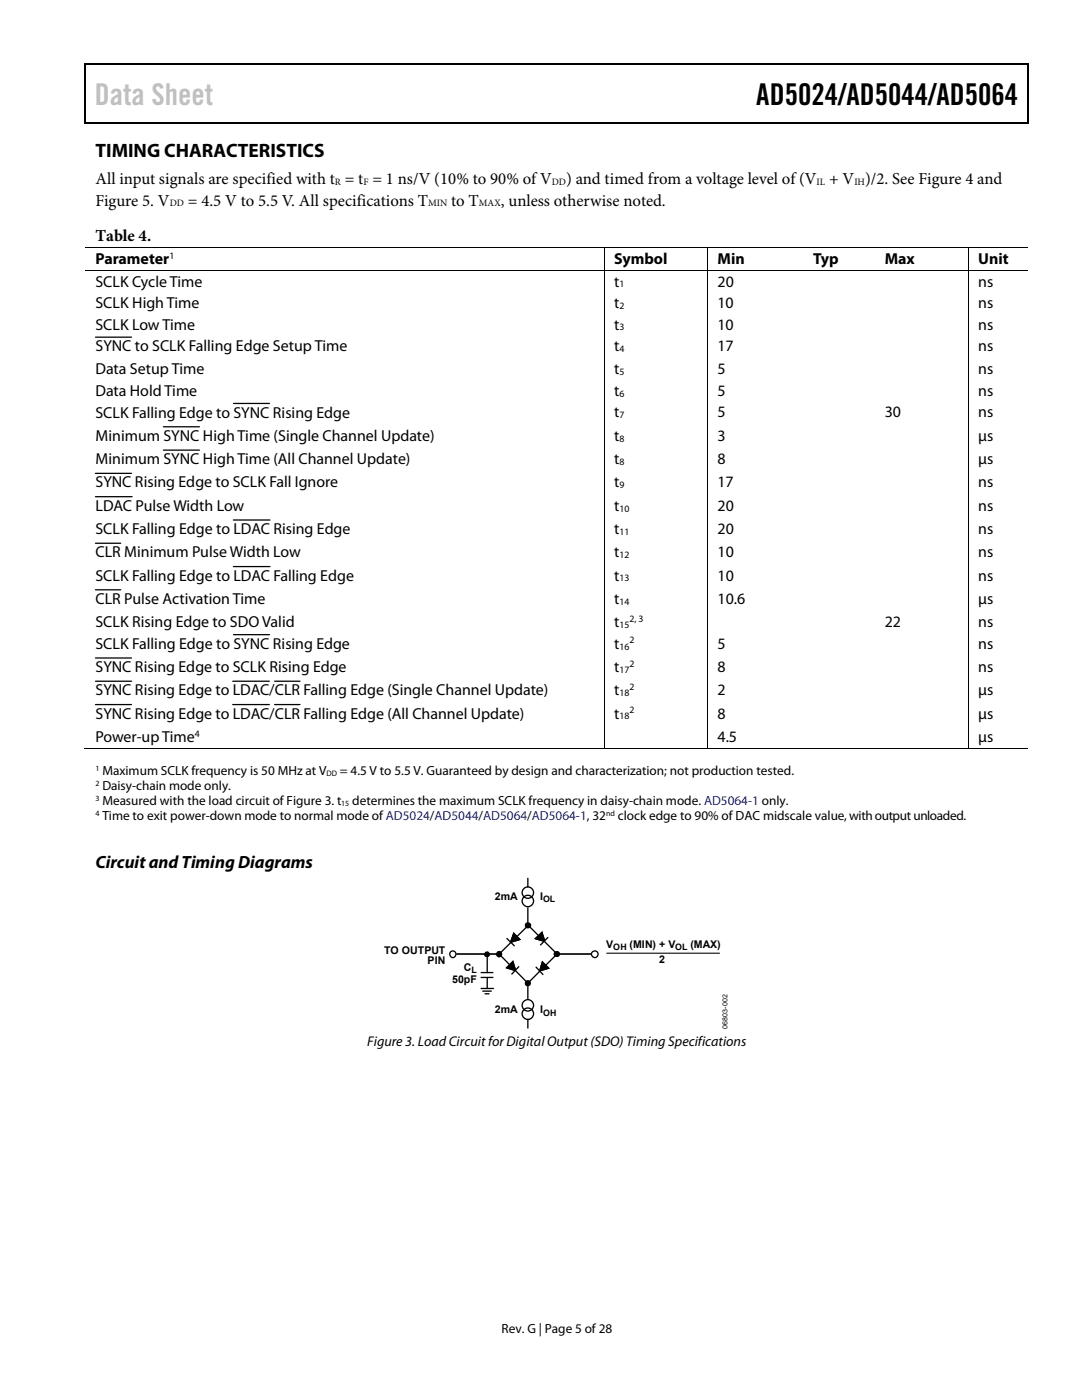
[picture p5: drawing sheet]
<svg xmlns="http://www.w3.org/2000/svg" width="216mm" height="279mm" viewBox="0 0 216 279" stroke-linecap="round" stroke-linejoin="round" font-family="sans-serif">
<defs><g id="words">
<text font-size="6" fill="#c0c0c0" x="18.9" y="21">Data Sheet</text>
<text font-size="6" x="150.9" y="21">AD5024/AD5044/AD5064</text>
<text font-size="3.9" x="19" y="31.3">TIMING CHARACTERISTICS</text>
<text font-size="3.5" x="19" y="173.2">Circuit and Timing Diagrams</text>
<g font-size="3.3">
<text x="19" y="41">Figure 5. V</text>
<text x="19" y="36.8">All input signals are specified with t = t = 1 ns/V (10% to 90% of V</text>
<text x="37.5" y="41">= 4.5 V to 5.5 V. All specifications T</text>
<text x="90" y="41">to T</text>
<text x="99.9" y="41">, unless otherwise noted.</text>
<text x="113" y="36.8">) and timed from a voltage level of (V</text>
<text x="165.4" y="36.8">+ V )/2. See Figure 4 and</text>
<text x="19.1" y="48.2">Table 4.</text>
</g>
<g font-size="3.2">
<text x="19" y="52.7">Parameter</text>
<text x="122.5" y="52.7">Symbol</text>
<text x="143.2" y="52.7">Min</text>
<text x="162.2" y="52.7">Typ</text>
<text x="176.5" y="52.7">Max</text>
<text x="195.2" y="52.7">Unit</text>
<text x="19" y="57.2">SCLK Cycle Time</text>
<text x="122.5" y="57.2">t</text>
<text x="143.2" y="57.2">20</text>
<text x="195.2" y="57.2">ns</text>
<text x="19" y="61.5">SCLK High Time</text>
<text x="19" y="65.8">SCLK Low Time</text>
<text x="122.5" y="61.5">t</text>
<text x="122.5" y="65.8">t</text>
<text x="143.2" y="61.5">10</text>
<text x="143.2" y="65.8">10</text>
<text x="195.2" y="61.5">ns</text>
<text x="195.2" y="65.8">ns</text>
<text x="19" y="70.1">SYNC to SCLK Falling Edge Setup Time</text>
<text x="122.5" y="70.1">t</text>
<text x="143.2" y="70.1">17</text>
<text x="195.2" y="70.1">ns</text>
<text x="19" y="74.7">Data Setup Time</text>
<text x="122.5" y="74.7">t</text>
<text x="143.2" y="74.7">5</text>
<text x="195.2" y="74.7">ns</text>
<text x="19" y="79">Data Hold Time</text>
<text x="19" y="83.3">SCLK Falling Edge to SYNC Rising Edge</text>
<text x="122.5" y="83.3">t</text>
<text x="122.5" y="79">t</text>
<text x="143.2" y="79">5</text>
<text x="143.2" y="83.3">5</text>
<text x="176.5" y="83.3">30</text>
<text x="195.2" y="83.3">ns</text>
<text x="195.2" y="79">ns</text>
<text x="19" y="88">Minimum SYNC High Time (Single Channel Update)</text>
<text x="122.5" y="88">t</text>
<text x="143.2" y="88">3</text>
<text x="195.2" y="88">μs</text>
<text x="19" y="92.6">Minimum SYNC High Time (All Channel Update)</text>
<text x="122.5" y="92.6">t</text>
<text x="143.2" y="92.6">8</text>
<text x="195.2" y="92.6">μs</text>
<text x="19" y="97.3">SYNC Rising Edge to SCLK Fall Ignore</text>
<text x="19" y="101.9">LDAC Pulse Width Low</text>
<text x="122.5" y="101.9">t</text>
<text x="122.5" y="97.3">t</text>
<text x="143.2" y="97.3">17</text>
<text x="143.2" y="101.9">20</text>
<text x="195.2" y="97.3">ns</text>
<text x="195.2" y="101.9">ns</text>
<text x="19" y="106.6">SCLK Falling Edge to LDAC Rising Edge</text>
<text x="122.5" y="106.6">t</text>
<text x="143.2" y="106.6">20</text>
<text x="195.2" y="106.6">ns</text>
<text x="19" y="111.2">CLR Minimum Pulse Width Low</text>
<text x="122.5" y="111.2">t</text>
<text x="143.2" y="111.2">10</text>
<text x="195.2" y="111.2">ns</text>
<text x="19" y="115.9">SCLK Falling Edge to LDAC Falling Edge</text>
<text x="122.5" y="115.9">t</text>
<text x="143.2" y="115.9">10</text>
<text x="195.2" y="115.9">ns</text>
<text x="19" y="120.5">CLR Pulse Activation Time</text>
<text x="19" y="125.2">SCLK Rising Edge to SDO Valid</text>
<text x="122.5" y="120.5">t</text>
<text x="122.5" y="125.2">t</text>
<text x="143.2" y="120.5">10.6</text>
<text x="176.5" y="125.2">22</text>
<text x="195.2" y="125.2">ns</text>
<text x="195.2" y="120.5">μs</text>
<text x="19" y="129.5">SCLK Falling Edge to SYNC Rising Edge</text>
<text x="122.5" y="129.5">t</text>
<text x="143.2" y="129.5">5</text>
<text x="195.2" y="129.5">ns</text>
<text x="19" y="134.1">SYNC Rising Edge to SCLK Rising Edge</text>
<text x="122.5" y="134.1">t</text>
<text x="143.2" y="134.1">8</text>
<text x="195.2" y="134.1">ns</text>
<text x="19" y="138.8">SYNC Rising Edge to LDAC/CLR Falling Edge (Single Channel Update)</text>
<text x="19" y="143.4">SYNC Rising Edge to LDAC/CLR Falling Edge (All Channel Update)</text>
<text x="122.5" y="138.7">t</text>
<text x="122.5" y="143.4">t</text>
<text x="143.2" y="138.7">2</text>
<text x="143.2" y="143.4">8</text>
<text x="195.2" y="138.7">μs</text>
<text x="195.2" y="143.4">μs</text>
<text x="19" y="148.1">Power-up Time</text>
<text x="143.2" y="148.1">4.5</text>
<text x="195.2" y="148.1">μs</text>
</g>
<text font-size="2.8" x="73.3" y="208.9">Figure 3. Load Circuit for DigitalOutput (SDO) Timing Specifications</text>
<g font-size="2.6">
<text x="20.4" y="154.7">Maximum SCLK frequency is 50 MHz at V</text>
<text x="67.8" y="154.7">= 4.5 V to 5.5 V. Guaranteed by design and characterization; not production tested.</text>
<text x="20.4" y="157.7">Daisy-chain mode only.</text>
<text x="20.4" y="160.7">Measured with the load circuit of Figure 3. t</text>
<text x="70.3" y="160.7">determines the maximum SCLK frequency in daisy-chain mode. AD5064-1 only.</text>
<text x="20.4" y="163.7">Time to exit power-down mode to normal mode of AD5024/AD5044/AD5064/AD5064-1, 32</text>
<text x="123.3" y="163.7">clock edge to 90% of DAC midscale value, with output unloaded.</text>
<text x="100.1" y="266">Rev. G | Page 5 of 28</text>
</g>
<g font-size="2.1" fill="#010101">
<text x="98.8" y="179.5">2mA</text>
<text x="107.8" y="179.5">I</text>
<text x="76.6" y="190.3">TO OUTPUT</text>
<text x="85.3" y="192.4">PIN</text>
<text x="90.3" y="196.2">50pF</text>
<text x="92.6" y="193.7">C</text>
<text x="98.8" y="202.2">2mA</text>
<text x="107.8" y="202.2">I</text>
</g>
<g font-size="2.1">
<text x="120.9" y="189.1">V</text>
<text x="125.6" y="189.1">(MIN) + V</text>
<text x="137.8" y="189.1">(MAX)</text>
<text x="131.5" y="192.2">2</text>
</g>
<g font-size="1.9">
<text x="33.9" y="41.2">DD</text>
<text x="66.8" y="36.9">R</text>
<text x="72.5" y="36.9">F</text>
<text x="85.4" y="41.2">MIN</text>
<text x="95.6" y="41.2">MAX</text>
<text x="110.1" y="36.9">DD</text>
<text x="162.9" y="36.9">IL</text>
<text x="170.5" y="36.9">IH</text>
<text x="33.8" y="51.7">1</text>
<text x="123.6" y="57.4">1</text>
<text x="123.6" y="61.7">2</text>
<text x="123.6" y="66">3</text>
<text x="123.6" y="70.3">4</text>
<text x="123.6" y="74.9">5</text>
<text x="123.6" y="79.2">6</text>
<text x="123.6" y="83.5">7</text>
<text x="123.6" y="88.1">8</text>
<text x="123.6" y="92.8">8</text>
<text x="123.6" y="97.4">9</text>
<text x="123.6" y="102.1">10</text>
<text x="123.6" y="106.7">11</text>
<text x="123.6" y="111.4">12</text>
<text x="123.6" y="116">13</text>
<text x="123.6" y="120.7">14</text>
<text x="123.6" y="125.3">15</text>
<text x="125.6" y="124.1">2, 3</text>
<text x="123.6" y="129.6">16</text>
<text x="125.6" y="128.4">2</text>
<text x="123.6" y="134.3">17</text>
<text x="125.6" y="133.1">2</text>
<text x="125.6" y="137.7">2</text>
<text x="123.6" y="138.9">18</text>
<text x="123.6" y="143.6">18</text>
<text x="125.6" y="142.3">2</text>
<text x="38.9" y="147">4</text>
</g>
<g font-size="1.8" fill="#010101">
<text x="108.4" y="180.1">OL</text>
<text x="94.1" y="194.2">L</text>
<text x="108.4" y="202.8">OH</text>
</g>
<g font-size="1.8">
<text x="122.4" y="189.7">OH</text>
<text x="134.7" y="189.7">OL</text>
</g>
<g font-size="1.6">
<text x="19" y="153.8">1</text>
<text x="65.1" y="154.9">DD</text>
<text x="19" y="156.8">2</text>
<text x="19" y="159.8">3</text>
<text x="68.1" y="160.9">15</text>
<text x="19" y="162.8">4</text>
<text x="120.9" y="162.8">nd</text>
</g>
<text font-size="1.4" fill="#010101" x="145.2" y="205.3" transform="rotate(-90 145.2 205.3)">06803-002</text>
</g></defs>
<path d="M16.9 12.7h.2v1h-.2zM205.1 12.7h.2v1h-.2zM205.1 12.7h.2v.3h-.2zM82.3 24.4h.2v.3h-.2zM205.1 24.4h.2v.3h-.2z" fill="#000"/>
<g fill="none" stroke="#000" stroke-width=".25">
<path d="M16.9 12.8h188.2M17 13.7v11M205.2 13.7v11M205.1 24.5h-188.2M19 67.3h7.2M19 94.5h7.2M19 99.1h7.4M32.6 85.2h7.2M32.6 89.8h7.2M46.6 80.5h7.2M19 108.4h5.1M19 117.7h5.1"/>
<path d="M46.6 103.8h7.3M46.6 113.1h7.3M19 131.3h7.2M19 136h7.2M46.4 136h7.3M46.6 126.7h7.2M54.8 136h5.1M19 140.6h7.2M46.4 140.6h7.3M54.8 140.6h5.1"/>
</g>
<path d="M17.1 49.5h188M17.1 54h188M120.6 49.6v4.3M120.6 54.1v95.3M141.3 49.6v4.3M141.3 54.1v95.3M193.3 49.6v4.3M193.3 54.1v95.3M16.9 149.3h103.6M120.7 149.3h20.5M141.4 149.3h51.8M193.4 149.3h11.7" fill="none" stroke="#000" stroke-width=".2"/>
<g fill="#010101" stroke="#010101" stroke-width=".26">
<circle cx="111.1" cy="190.4" r=".51"/>
<circle cx="105.3" cy="184.7" r=".5"/>
<circle cx="105.3" cy="196.2" r=".49"/>
<circle cx="99.6" cy="190.4" r=".51"/>
</g>
<path d="M105.2 184.8l-5.5 5.5" fill="none" stroke="#010101" stroke-width=".26"/>
<path d="M101.2 187.3l1.4 1.4z" fill="#fff"/>
<path d="M101.2 187.3l1.4 1.4" fill="none" stroke="#010101" stroke-width=".26"/>
<path d="M102.5 186.3l1.2 1.2-1.8 .5z" fill="#fff" stroke="#010101" stroke-width=".26"/>
<path d="M102.5 186.3l1.2 1.2-1.8 .5z" fill="#010101" stroke="#010101" stroke-width=".26"/>
<path d="M111 190.6l-5.6 5.5" fill="none" stroke="#010101" stroke-width=".26"/>
<path d="M107 193l1.3 1.5z" fill="#fff"/>
<path d="M107 193l1.3 1.5" fill="none" stroke="#010101" stroke-width=".26"/>
<path d="M108.2 192l1.3 1.2-1.8 .6z" fill="#fff" stroke="#010101" stroke-width=".26"/>
<path d="M108.2 192l1.3 1.2-1.8 .6z" fill="#010101" stroke="#010101" stroke-width=".26"/>
<path d="M99.7 190.5l5.6 5.7" fill="none" stroke="#010101" stroke-width=".26"/>
<path d="M103.5 193l-1.3 1.4z" fill="#fff"/>
<path d="M103.5 193l-1.3 1.4" fill="none" stroke="#010101" stroke-width=".26"/>
<path d="M102.3 191.9l.5 1.7v.1l-1.7-.6z" fill="#fff" stroke="#010101" stroke-width=".26"/>
<path d="M102.3 191.9l.5 1.7v.1l-1.7-.6z" fill="#010101" stroke="#010101" stroke-width=".26"/>
<path d="M105.5 184.8l5.6 5.6" fill="none" stroke="#010101" stroke-width=".26"/>
<path d="M109.3 187.1l-1.4 1.5z" fill="#fff"/>
<path d="M109.3 187.1l-1.4 1.5" fill="none" stroke="#010101" stroke-width=".26"/>
<path d="M106.8 187.3l1.3-1.2 .6 1.6-.1 .2z" fill="#fff" stroke="#010101" stroke-width=".26"/>
<path d="M106.8 187.3l1.3-1.2 .6 1.6-.1 .2z" fill="#010101" stroke="#010101" stroke-width=".26"/>
<g fill="none" stroke="#010101" stroke-width=".26">
<path d="M105.3 175.3v1.7M91.1 190.4h8.2M105.3 181.2v3M105.3 196.3v2.9M105.3 203.5v1.6"/>
<circle cx="105.3" cy="178.1" r="1.14"/>
<circle cx="105.3" cy="179.8" r="1.14"/>
<circle cx="105.3" cy="202.3" r="1.14"/>
<circle cx="105.3" cy="200.6" r="1.14"/>
</g>
<path d="M91.1 190.4h8.2" fill="none" stroke="#010101" stroke-width=".2"/>
<circle cx="90.3" cy="190.4" r=".63" fill="#fff" stroke="#010101" stroke-width=".26"/>
<path d="M111.5 190.4h6.4" fill="none" stroke="#010101" stroke-width=".2"/>
<path d="M111.5 190.4h6.4" fill="none" stroke="#010101" stroke-width=".26"/>
<circle cx="118.7" cy="190.4" r=".65" fill="#fff" stroke="#010101" stroke-width=".26"/>
<path d="M95.9 195.1h2.5M95.9 194.1h2.5M95.9 197.3h2.7M96.2 197.8h1.9M96.7 198.3h1M97.2 190.8v3.4M97.2 195v2.3" fill="none" stroke="#010101" stroke-width=".26"/>
<circle cx="97.2" cy="190.5" r=".48" fill="#010101" stroke="#010101" stroke-width=".2"/>
<path d="M121 190.2h22.6" fill="none" stroke="#010101" stroke-width=".2"/>
<use href="#words"/>
</svg>
